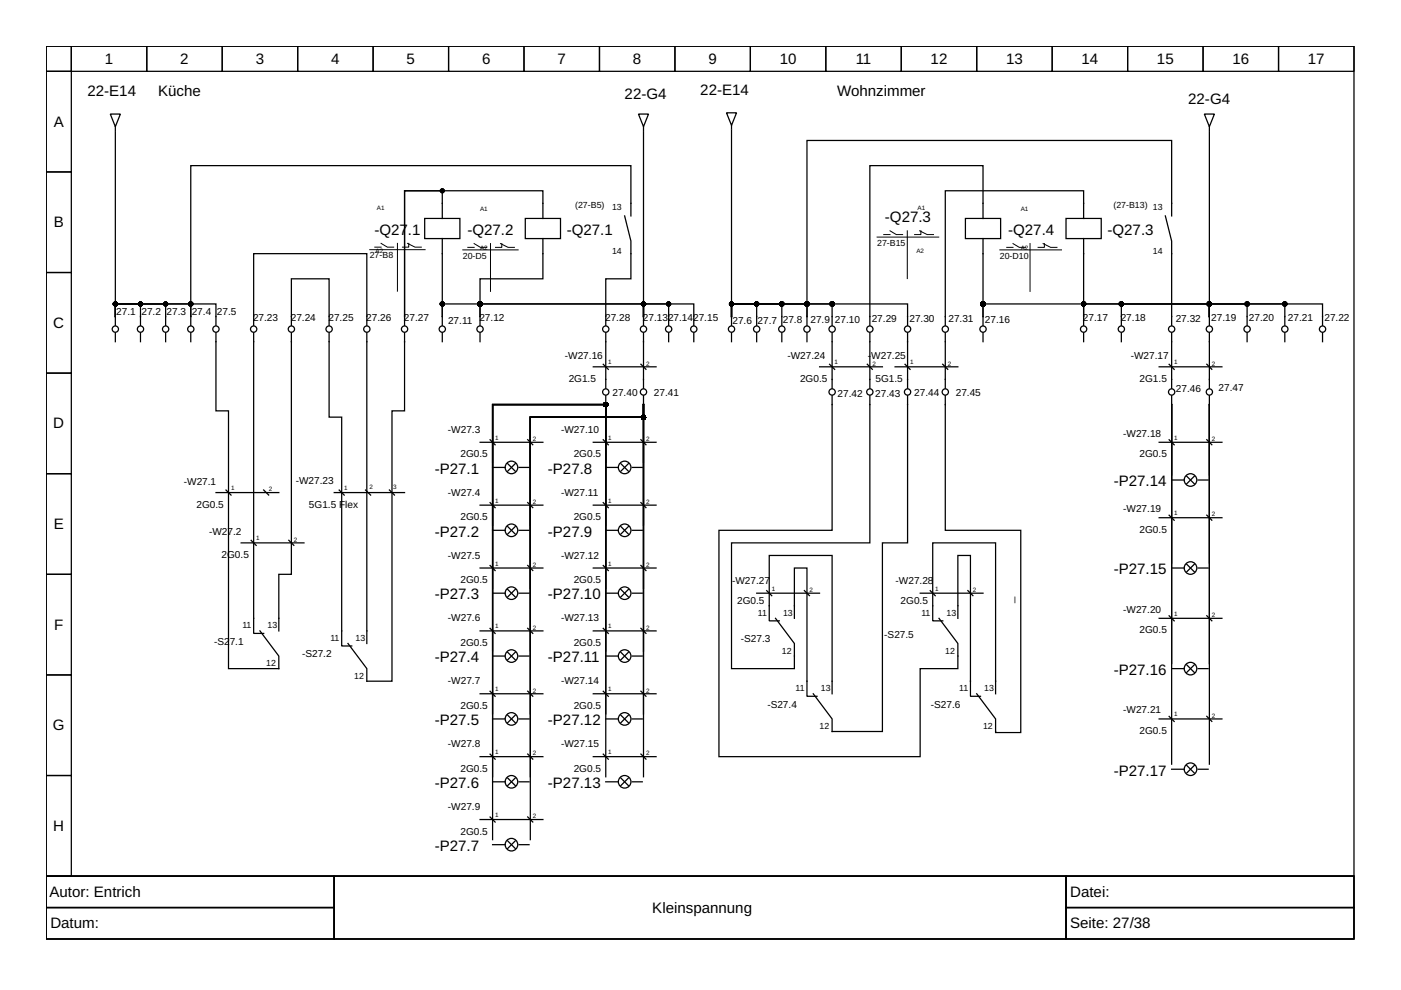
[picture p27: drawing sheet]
<svg xmlns="http://www.w3.org/2000/svg" width="297mm" height="210mm" viewBox="0 0 297 210" stroke-linecap="round" stroke-linejoin="round" font-family="sans-serif">
<defs><g id="words">
<g font-size="3.2">
<text x="22.2" y="13.5">1</text>
<text x="38.2" y="13.5">2</text>
<text x="54.2" y="13.5">3</text>
<text x="70.2" y="13.5">4</text>
<text x="86.2" y="13.5">5</text>
<text x="102.2" y="13.5">6</text>
<text x="118.2" y="13.5">7</text>
<text x="134.2" y="13.5">8</text>
<text x="150.2" y="13.5">9</text>
<text x="165.3" y="13.5">10</text>
<text x="181.4" y="13.5">11</text>
<text x="197.3" y="13.5">12</text>
<text x="213.3" y="13.5">13</text>
<text x="229.3" y="13.5">14</text>
<text x="245.3" y="13.5">15</text>
<text x="261.3" y="13.5">16</text>
<text x="277.3" y="13.5">17</text>
<text x="18.5" y="20.5">22-E14</text>
<text x="33.5" y="20.5">Küche</text>
<text x="132.4" y="21">22-G4</text>
<text x="148.5" y="20.2">22-E14</text>
<text x="177.5" y="20.5">Wohnzimmer</text>
<text x="251.9" y="22.1">22-G4</text>
<text x="11.4" y="26.9">A</text>
<text x="187.6" y="47.1">-Q27.3</text>
<text x="11.4" y="48.2">B</text>
<text x="79.4" y="49.7">-Q27</text>
<text x="86.5" y="49.7">.1</text>
<text x="99.1" y="49.8">-Q27.2</text>
<text x="120.2" y="49.8">-Q27.1</text>
<text x="213.8" y="49.8">-Q27.4</text>
<text x="234.8" y="49.8">-Q27.3</text>
<text x="11.3" y="69.5">C</text>
<text x="11.3" y="90.8">D</text>
<text x="92.2" y="100.4">-P27.1</text>
<text x="116.2" y="100.4">-P27.8</text>
<text x="236.1" y="103.1">-P27.14</text>
<text x="11.4" y="112.2">E</text>
<text x="92.2" y="113.8">-P27.2</text>
<text x="116.2" y="113.8">-P27.9</text>
<text x="236.1" y="121.8">-P27.15</text>
<text x="92.2" y="127.1">-P27.3</text>
<text x="116.2" y="127.1">-P27.10</text>
<text x="11.5" y="133.5">F</text>
<text x="92.2" y="140.4">-P27.4</text>
<text x="116.2" y="140.4">-P27.11</text>
<text x="236.1" y="143.1">-P27.16</text>
<text x="11.2" y="154.8">G</text>
<text x="92.2" y="153.8">-P27.5</text>
<text x="116.2" y="153.8">-P27.12</text>
<text x="92.2" y="167.1">-P27.6</text>
<text x="116.2" y="167.1">-P27.13</text>
<text x="236.1" y="164.4">-P27.17</text>
<text x="11.3" y="176.2">H</text>
<text x="92.2" y="180.4">-P27.7</text>
<text x="10.5" y="190.2">Autor: Entrich</text>
<text x="226.9" y="190.2">Datei:</text>
<text x="10.7" y="196.8">Datum:</text>
<text x="138.3" y="193.5">Kleinspannung</text>
<text x="226.9" y="196.8">Seite: 27/38</text>
</g>
<text font-size="2.4" x="214.8" y="127.9" transform="rotate(-90 214.8 127.9)">_</text>
<g font-size="2.1">
<text x="24.7" y="66.8">27.1</text>
<text x="30" y="66.8">27.2</text>
<text x="35.3" y="66.8">27.3</text>
<text x="40.7" y="66.8">27.4</text>
<text x="46" y="66.8">27.5</text>
<text x="53.6" y="68">27.23</text>
<text x="61.6" y="68">27.24</text>
<text x="69.6" y="68">27.25</text>
<text x="77.6" y="68">27.26</text>
<text x="85.6" y="68">27.27</text>
<text x="95" y="68.7">27.11</text>
<text x="101.6" y="68">27.12</text>
<text x="128.3" y="68">27.28</text>
<text x="136.3" y="68">27.1327.1427.15</text>
<text x="155.3" y="68.7">27.6</text>
<text x="160.6" y="68.7">27.7</text>
<text x="166" y="68.4">27.8</text>
<text x="171.8" y="68.4">27.9</text>
<text x="177" y="68.4">27.10</text>
<text x="184.8" y="68.3">27.29</text>
<text x="192.8" y="68.3">27.30</text>
<text x="201.1" y="68.3">27.31</text>
<text x="208.8" y="68.6">27.16</text>
<text x="229.6" y="68">27.17</text>
<text x="237.6" y="68">27.18</text>
<text x="249.3" y="68.2">27.32</text>
<text x="256.8" y="68">27.19</text>
<text x="264.8" y="68">27.20</text>
<text x="273.1" y="68">27.21</text>
<text x="280.8" y="68">27.22</text>
<text x="119.8" y="76">-W27.16</text>
<text x="167" y="76.2">-W27.24</text>
<text x="184" y="76">-</text>
<text x="184.7" y="76">W27.25</text>
<text x="239.7" y="76">-W27.17</text>
<text x="120.6" y="81">2G1.5</text>
<text x="129.9" y="83.9">27.40</text>
<text x="138.7" y="83.9">27.41</text>
<text x="169.6" y="81">2G0.5</text>
<text x="185.6" y="81">5G1.5</text>
<text x="193.8" y="83.9">27.44</text>
<text x="202.6" y="83.9">27.45</text>
<text x="241.6" y="81">2G1.5</text>
<text x="249.3" y="83.1">27.46</text>
<text x="258.4" y="82.8">27.47</text>
<text x="177.6" y="84.2">27.42</text>
<text x="185.6" y="84.2">27.43</text>
<text x="95" y="91.8">-W27.3</text>
<text x="119" y="91.8">-W27.10</text>
<text x="238.1" y="92.6">-W27.18</text>
<text x="97.6" y="97">2G0.5</text>
<text x="121.6" y="97">2G0.5</text>
<text x="241.6" y="97">2G0.5</text>
<text x="39" y="102.8">-W27.1</text>
<text x="41.7" y="107.6">2G0.5</text>
<text x="62.7" y="102.7">-W27.23</text>
<text x="65.5" y="107.6">5G1.5 Flex</text>
<text x="95" y="105.1">-W27.4</text>
<text x="119" y="105.1">-W27.11</text>
<text x="44.3" y="113.5">-W27.2</text>
<text x="97.6" y="110.3">2G0.5</text>
<text x="121.6" y="110.3">2G0.5</text>
<text x="238.1" y="108.6">-W27.19</text>
<text x="241.6" y="113">2G0.5</text>
<text x="47" y="118.3">2G0.5</text>
<text x="95" y="118.4">-W27.5</text>
<text x="119" y="118.4">-W27.12</text>
<text x="97.6" y="123.6">2G0.5</text>
<text x="121.6" y="123.6">2G0.5</text>
<text x="155.2" y="123.9">-W27.27</text>
<text x="189.9" y="123.9">-W27.28</text>
<text x="95" y="131.8">-W27.6</text>
<text x="119" y="131.8">-W27.13</text>
<text x="156.3" y="128.2">2G0.5</text>
<text x="191" y="128.2">2G0.5</text>
<text x="238.1" y="129.9">-W27.20</text>
<text x="45.4" y="136.7">-S2</text>
<text x="48.7" y="136.7">7.1</text>
<text x="97.6" y="137">2G0.5</text>
<text x="121.6" y="137">2G0.5</text>
<text x="157.1" y="136.2">-S27.3</text>
<text x="187.5" y="135.4">-S27.5</text>
<text x="241.6" y="134.3">2G0.5</text>
<text x="64" y="139.4">-S27.2</text>
<text x="95" y="145.1">-W27.7</text>
<text x="119" y="145.1">-W27.14</text>
<text x="97.6" y="150.3">2G0.5</text>
<text x="121.6" y="150.3">2G0.5</text>
<text x="162.7" y="150">-S27.4</text>
<text x="197.4" y="150">-S27.6</text>
<text x="238.1" y="151.2">-W27.21</text>
<text x="241.6" y="155.6">2G0.5</text>
<text x="95" y="158.4">-W27.8</text>
<text x="119" y="158.4">-W27.15</text>
<text x="97.6" y="163.6">2G0.5</text>
<text x="121.6" y="163.6">2G0.5</text>
<text x="95" y="171.8">-W27.9</text>
<text x="97.6" y="177">2G0.5</text>
</g>
<g font-size="1.9">
<text x="121.9" y="44.2">(27-B5)</text>
<text x="129.8" y="44.4">13</text>
<text x="236.1" y="44.2">(27-B13) 13</text>
<text x="129.8" y="53.8">14</text>
<text x="186" y="52.1">27-B15</text>
<text x="244.4" y="53.8">14</text>
<text x="78.4" y="54.8">27-B8</text>
<text x="98.1" y="54.8">20-D5</text>
<text x="212" y="54.8">20-D10</text>
<text x="160.7" y="130.6">11</text>
<text x="166" y="130.6">13</text>
<text x="195.4" y="130.6">11</text>
<text x="200.7" y="130.6">13</text>
<text x="51.4" y="133.2">11</text>
<text x="56.7" y="133.2">13</text>
<text x="70" y="135.9">11</text>
<text x="75.4" y="135.9">13</text>
<text x="56.4" y="141.2">12</text>
<text x="75.1" y="143.9">12</text>
<text x="165.8" y="138.6">12</text>
<text x="200.4" y="138.6">12</text>
<text x="168.7" y="146.6">11</text>
<text x="174" y="146.6">13</text>
<text x="203.4" y="146.6">11</text>
<text x="208.7" y="146.6">13</text>
<text x="173.8" y="154.6">12</text>
<text x="208.4" y="154.6">12</text>
</g>
<g font-size="1.3">
<text x="79.9" y="44.5">A1</text>
<text x="101.8" y="44.7">A1</text>
<text x="194.6" y="44.5">A1</text>
<text x="216.4" y="44.7">A1</text>
<text x="79.6" y="53.6">A2</text>
<text x="101.8" y="53">A2</text>
<text x="194.3" y="53.6">A2</text>
<text x="216.4" y="53">A2</text>
<text x="129" y="77.2">1</text>
<text x="137" y="77.5">2</text>
<text x="177" y="77.2">1</text>
<text x="185" y="77.5">2</text>
<text x="193" y="77.2">1</text>
<text x="201" y="77.5">2</text>
<text x="248.9" y="77.2">1</text>
<text x="256.9" y="77.5">2</text>
<text x="105" y="93.2">1</text>
<text x="113" y="93.5">2</text>
<text x="129" y="93.2">1</text>
<text x="137" y="93.5">2</text>
<text x="248.9" y="93.2">1</text>
<text x="256.9" y="93.5">2</text>
<text x="49" y="103.9">1</text>
<text x="57" y="104.2">2</text>
<text x="73" y="103.9">1</text>
<text x="78.3" y="103.6">2</text>
<text x="83.4" y="103.6">3</text>
<text x="105" y="106.6">1</text>
<text x="113" y="106.8">2</text>
<text x="129" y="106.6">1</text>
<text x="137" y="106.8">2</text>
<text x="248.9" y="109.2">1</text>
<text x="256.9" y="109.5">2</text>
<text x="54.3" y="114.6">1</text>
<text x="62.3" y="114.8">2</text>
<text x="105" y="119.9">1</text>
<text x="129" y="119.9">1</text>
<text x="113" y="120.2">2</text>
<text x="137" y="120.2">2</text>
<text x="163.6" y="125.2">1</text>
<text x="171.6" y="125.5">2</text>
<text x="198.3" y="125.2">1</text>
<text x="206.3" y="125.5">2</text>
<text x="248.9" y="130.6">1</text>
<text x="256.9" y="130.8">2</text>
<text x="105" y="133.2">1</text>
<text x="113" y="133.5">2</text>
<text x="129" y="133.2">1</text>
<text x="137" y="133.5">2</text>
<text x="105" y="146.6">1</text>
<text x="113" y="146.8">2</text>
<text x="129" y="146.6">1</text>
<text x="137" y="146.8">2</text>
<text x="248.9" y="151.9">1</text>
<text x="256.9" y="152.2">2</text>
<text x="105" y="159.9">1</text>
<text x="113" y="160.2">2</text>
<text x="129" y="159.9">1</text>
<text x="137" y="160.2">2</text>
<text x="105" y="173.2">1</text>
<text x="113" y="173.5">2</text>
</g>
</g></defs>
<g fill="none" stroke="#000" stroke-width=".27">
<path d="M9.8 9.8h277.3v176h-277.3zM9.8 9.8h5.3v5.3h-5.3zM9.8 15.1h5.3v21.4h-5.3zM15.1 9.8h16v5.3h-16zM31.1 9.8h16v5.3h-16zM47.1 9.8h16v5.3h-16zM63.1 9.8h16v5.3h-16zM79.1 9.8h16v5.3h-16zM95.1 9.8h16v5.3h-16zM111.1 9.8h16v5.3h-16zM127.1 9.8h16v5.3h-16zM143.1 9.8h16v5.3h-16z"/>
<path d="M159.1 9.8h16v5.3h-16zM175.1 9.8h16v5.3h-16zM191.1 9.8h16v5.3h-16zM207.1 9.8h16v5.3h-16zM223.1 9.8h16v5.3h-16zM239.1 9.8h16v5.3h-16zM255.1 9.8h16v5.3h-16zM271.1 9.8h16v5.3h-16zM9.8 36.5h5.3v21.3h-5.3zM23.4 24.2h2.1l-1 2.7zM24.5 26.9v.8M24.5 27.9v39.2"/>
<path d="M135.4 24.2h2.1l-1.1 2.7zM136.4 26.9v.8M136.4 27.9v39.2M154 23.9h2.2l-1.1 2.7zM155.1 27.7v39.4M155.1 26.6v.8M255.3 24.2h2.2l-1.1 2.7zM256.4 26.9v.8M256.4 27.9v39.2M9.8 57.8h5.3v21.3h-5.3zM90 46.3h7.5v4.3h-7.5zM93.8 46.3v-5.8h-8v26.6"/>
<path d="M93.8 50.6v16.5M111.4 46.3h7.4v4.3h-7.4zM115.1 50.6v8.5h-13.3v8M115.1 46.3v-5.8h-29.3v26.6M132.4 45.8l1.4 5.3v8h-5.4v9.9M133.8 45.8v-10.7h-93.3v32M204.7 46.3h7.5v4.3h-7.5zM208.4 50.6v16.5M208.4 46.3v-11.2h-24v33.9M226 46.3h7.5v4.3h-7.5zM229.7 50.6v16.5M229.7 46.3v-5.8h-29.3v28.5"/>
<path d="M247.1 45.8l1.3 5.3v17.9M248.4 45.8v-16h-77.3v37.3M9.8 79.1h5.3v21.3h-5.3zM24.5 67.1v1.9M24.5 70.6v1.8M24.5 67.1v-2.7h5.3v4.6M24.5 67.1v-2.7h16v2.7M24.5 67.1v-2.7h21.3v4.6M24.5 67.1v-2.7h10.6v4.6M29.8 70.6v1.8M35.1 70.6v1.8M40.5 67.1v1.9"/>
<path d="M40.5 70.6v1.8M45.8 70.6v16.5h2.6v54.7h10.7v-2.7l-4-5.3M53.8 70.6v63.7h2.1M53.8 69v-15.2h24v15.2M61.8 69v-9.9h8v9.9M61.8 70.6v51.2h-2.7v12M69.8 70.6v17.8h2.6v48.6h2.2M77.8 70.6v65.8M85.8 70.6v16.5h-2.7v57.3h-5.3v-2.6l-4-5.4M85.8 67.1v1.9M93.8 67.1v1.9M93.8 70.6v1.8"/>
<path d="M93.8 67.1v-2.7h42.6v2.7M101.8 67.1v1.9M101.8 70.6v1.8M101.8 67.1v-2.7h34.6v2.7M125.8 77.8h13.3M127.9 77.2l1.1 1.1M128.4 70.6v11.7M135.9 77.2l1.1 1.1M136.4 70.6v11.7M136.4 67.1v1.9M136.4 67.1v-2.7h10.7v4.6M136.4 67.1v-2.7h5.4v4.6"/>
<path d="M141.8 70.6v1.8M147.1 70.6v1.8M155.1 67.1v-2.7h37.3v4.6M155.1 67.1v-2.7h16v2.7M155.1 67.1v-2.7h10.7v4.6M155.1 67.1v-2.7h5.3v4.6M155.1 67.1v-2.7h21.3v4.6M155.1 67.1v1.9M155.1 70.6v1.8M160.4 70.6v1.8M165.8 70.6v1.8M171.1 67.1v1.9"/>
<path d="M171.1 70.6v1.8M173.8 77.8h13.3M175.9 77.2l1.1 1.1M176.4 70.6v11.7M183.9 77.2l1 1.1M184.4 70.6v11.7M189.8 77.8h13.3M191.9 77.2l1.1 1.1M192.4 70.6v11.7M199.9 77.2l1 1.1M200.4 70.6v11.7M208.4 67.1v1.9"/>
<path d="M208.4 70.6v1.8M208.4 67.1v-2.7h48v2.7M229.7 67.1v1.9M229.7 70.6v1.8M229.7 67.1v-2.7h26.7v2.7M237.7 70.6v1.8M245.8 77.8h13.3M247.9 77.2l1 1.1M248.4 70.6v11.7M255.9 77.2l1 1.1M256.4 70.6v11.7M256.4 67.1v1.9"/>
<path d="M256.4 67.1v-2.7h-18.7v4.6M256.4 67.1v-2.7h24v4.6M256.4 67.1v-2.7h16v4.6M256.4 67.1v-2.7h8v4.6M264.4 70.6v1.8M272.4 70.6v1.8M280.4 70.6v1.8M101.8 93.8h13.3M103.9 93.2l1.1 1.1M104.4 99.1h2.7M107.6 98.3l1.6 1.6M109.2 98.3l-1.6 1.6"/>
<path d="M110 99.1h2.2M111.9 93.2l1.1 1.1M125.8 93.8h13.3M127.9 93.2l1.1 1.1M128.4 83.9v1.9M128.4 85.8v25.6M128.4 85.8v2.6v-2.6h-24v92.2M128.4 85.8v2.6v-2.6h-24v52.2M128.4 85.8v2.6v-2.6h-24v25.6M128.4 85.8v38.9M128.4 85.8v2.6v-2.6h-24v12.2M128.4 85.8v52.2"/>
<path d="M128.4 85.8v78.9M128.4 85.8v2.6v-2.6h-24v78.9M128.4 85.8v12.2M128.4 85.8v65.6M128.4 85.8v2.6v-2.6h-24v65.6M128.4 85.8v2.6v-2.6h-24v38.9M128.4 99.1h2.7M131.6 98.3l1.6 1.6M133.2 98.3l-1.6 1.6M134 99.1h2.2M135.9 93.2l1.1 1.1M136.4 83.9v1.9"/>
<path d="M136.4 85.8v2.6h-24v23M136.4 85.8v52.2M136.4 85.8v2.6h-24v49.6M136.4 85.8v78.9M136.4 85.8v2.6h-24v9.6M136.4 85.8v65.6M136.4 85.8v2.6h-24v76.3M136.4 85.8v2.6h-24v63M136.4 85.8v2.6h-24v36.3M136.4 85.8v38.9M136.4 85.8v25.6M136.4 85.8v2.6h-24v89.6"/>
<path d="M136.4 85.8v12.2M176.4 83.9v28.5h-24v48h42.7v-18.6h8v-5.4l-4-5.3M184.4 83.9v31.2h-29.3v26.7h13.3v-5.4l-4-5.3M192.4 83.9v31.2h-5.3v40h-10.7v-2.7l-4-5.3M200.4 83.9v28.5h16v42.9h-5.3v-2.9l-4-5.3M245.8 93.8h13.3M247.9 93.2l1 1.1M248.4 83.9v1.9M248.4 85.8v76.2M248.4 85.8v54.9M248.4 85.8v33.6M248.4 85.8v14.9"/>
<path d="M255.9 93.2l1 1.1M256.4 83.9v1.9M256.4 85.8v54.9M256.4 85.8v76.2M256.4 85.8v33.6M256.4 85.8v14.9M9.8 100.4h5.3v21.4h-5.3zM45.8 104.4h13.3M47.9 103.9l1.1 1.1M51.1 115.1h13.3M53.2 114.6l1.1 1M55.9 103.9l1.1 1.1"/>
<path d="M61.2 114.6l1.1 1M70.9 104.4h14.9M71.9 103.9l1.1 1.1M77.5 103.9l1.1 1.1M82.6 103.9l1 1.1M101.8 107.1h13.3M103.9 106.6l1.1 1M103.9 119.9l1.1 1.1M104.4 112.4h2.7M107.6 111.6l1.6 1.6M109.2 111.6l-1.6 1.6M110 112.4h2.2"/>
<path d="M111.9 106.6l1.1 1M111.9 119.9l1.1 1.1M125.8 107.1h13.3M127.9 119.9l1.1 1.1M127.9 106.6l1.1 1M128.4 112.4h2.7M131.6 111.6l1.6 1.6M133.2 111.6l-1.6 1.6M134 112.4h2.2M135.9 119.9l1.1 1.1M135.9 106.6l1.1 1M245.8 109.8h13.3"/>
<path d="M247.9 109.2l1 1.1M248.4 101.8h2.7M251.6 119.6l1.6 1.6M251.6 101l1.6 1.6M253.2 119.6l-1.6 1.6M253.2 101l-1.6 1.6M254 101.8h2.1M255.9 109.2l1 1.1M9.8 121.8h5.3v21.3h-5.3zM101.8 120.4h13.3M101.8 133.8h13.3M103.9 133.2l1.1 1.1"/>
<path d="M104.4 125.8h2.7M104.4 139.1h2.7M107.6 138.3l1.6 1.6M107.6 125l1.6 1.6M109.2 138.3l-1.6 1.6M109.2 125l-1.6 1.6M110 125.8h2.2M110 139.1h2.2M111.9 133.2l1.1 1.1M125.8 120.4h13.3M125.8 133.8h13.3M127.9 133.2l1.1 1.1"/>
<path d="M128.4 125.8h2.7M128.4 139.1h2.7M131.6 138.3l1.6 1.6M131.6 125l1.6 1.6M133.2 138.3l-1.6 1.6M133.2 125l-1.6 1.6M134 125.8h2.2M134 139.1h2.2M135.9 133.2l1.1 1.1M160.4 125.8h13.4M162.6 125.2l1 1.1M165.2 131.6h-2.1v-13.8h13.3v29.3"/>
<path d="M168.4 131.1v-10.7h2.7v27.2h2.1M170.5 125.2l1.1 1.1M195.1 125.8h13.3M197.2 125.2l1.1 1.1M199.9 131.6h-2.1v-16.5h13.3v32M203.1 131.1v-13.3h2.7v29.8h2.1M205.2 125.2l1.1 1.1M245.8 131.1h13.3M247.9 130.6l1 1M248.4 120.4h2.7M254 120.4h2.1M255.9 130.6l1 1"/>
<path d="M9.8 143.1h5.3v21.3h-5.3zM101.8 147.1h13.3M103.9 159.9l1.1 1.1M103.9 146.6l1.1 1M104.4 152.4h2.7M107.6 151.6l1.6 1.6M109.2 151.6l-1.6 1.6M110 152.4h2.2M111.9 159.9l1.1 1M111.9 146.6l1.1 1M125.8 147.1h13.3M127.9 146.6l1.1 1"/>
<path d="M127.9 159.9l1.1 1.1M128.4 152.4h2.7M131.6 151.6l1.6 1.6M133.2 151.6l-1.6 1.6M134 152.4h2.2M135.9 146.6l1.1 1M135.9 159.9l1.1 1M245.8 152.4h13.3M247.9 151.9l1 1.1M248.4 141.8h2.7M251.6 141l1.6 1.6M253.2 141l-1.6 1.6"/>
<path d="M254 141.8h2.1M255.9 151.9l1 1M9.8 164.4h5.3v21.4h-5.3zM101.8 160.4h13.3M101.8 173.8h13.3M103.9 173.2l1.1 1.1M104.4 165.8h2.7M104.4 179.1h2.7M107.6 165l1.6 1.6M107.6 178.3l1.6 1.6M109.2 165l-1.6 1.6M109.2 178.3l-1.6 1.6"/>
<path d="M110 165.8h2.2M110 179.1h2.2M111.9 173.2l1.1 1.1M125.8 160.4h13.3M128.4 165.8h2.7M131.6 165l1.6 1.6M133.2 165l-1.6 1.6M134 165.8h2.2M248.4 163.1h2.7M251.6 162.3l1.6 1.6M253.2 162.3l-1.6 1.6M254 163.1h2.1"/>
<path d="M9.8 185.8h277.3v13.3h-277.3zM9.8 185.8h61v6.6h-61zM9.8 192.4h61v6.7h-61zM70.8 185.8h155.2v13.3h-155.2zM226 185.8h61.1v6.6h-61.1zM226 192.4h61.1v6.7h-61.1z"/>
<circle cx="24.5" cy="69.8" r=".67"/>
<circle cx="29.8" cy="69.8" r=".67"/>
<circle cx="35.1" cy="69.8" r=".67"/>
<circle cx="40.5" cy="69.8" r=".67"/>
<circle cx="45.8" cy="69.8" r=".67"/>
<circle cx="53.8" cy="69.8" r=".67"/>
<circle cx="61.8" cy="69.8" r=".67"/>
<circle cx="69.8" cy="69.8" r=".67"/>
<circle cx="77.8" cy="69.8" r=".67"/>
<circle cx="85.8" cy="69.8" r=".67"/>
<circle cx="93.8" cy="69.8" r=".67"/>
<circle cx="101.8" cy="69.8" r=".67"/>
<circle cx="128.4" cy="69.8" r=".67"/>
<circle cx="136.4" cy="69.8" r=".67"/>
<circle cx="141.8" cy="69.8" r=".67"/>
<circle cx="147.1" cy="69.8" r=".67"/>
<circle cx="155.1" cy="69.8" r=".67"/>
<circle cx="160.4" cy="69.8" r=".67"/>
<circle cx="165.8" cy="69.8" r=".67"/>
<circle cx="171.1" cy="69.8" r=".67"/>
<circle cx="176.4" cy="69.8" r=".67"/>
<circle cx="184.4" cy="69.8" r=".67"/>
<circle cx="192.4" cy="69.8" r=".67"/>
<circle cx="200.4" cy="69.8" r=".67"/>
<circle cx="208.4" cy="69.8" r=".67"/>
<circle cx="229.7" cy="69.8" r=".67"/>
<circle cx="237.7" cy="69.8" r=".67"/>
<circle cx="248.4" cy="69.8" r=".67"/>
<circle cx="256.4" cy="69.8" r=".67"/>
<circle cx="264.4" cy="69.8" r=".67"/>
<circle cx="272.4" cy="69.8" r=".67"/>
<circle cx="280.4" cy="69.8" r=".67"/>
<circle cx="108.4" cy="99.1" r="1.33"/>
<circle cx="128.4" cy="83.1" r=".67"/>
<circle cx="132.4" cy="99.1" r="1.33"/>
<circle cx="136.4" cy="83.1" r=".67"/>
<circle cx="176.4" cy="83.1" r=".67"/>
<circle cx="184.4" cy="83.1" r=".67"/>
<circle cx="192.4" cy="83.1" r=".67"/>
<circle cx="200.4" cy="83.1" r=".67"/>
<circle cx="248.4" cy="83.1" r=".67"/>
<circle cx="256.4" cy="83.1" r=".67"/>
<circle cx="108.4" cy="112.4" r="1.33"/>
<circle cx="132.4" cy="112.4" r="1.33"/>
<circle cx="252.4" cy="101.8" r="1.33"/>
<circle cx="108.4" cy="139.1" r="1.33"/>
<circle cx="108.4" cy="125.8" r="1.33"/>
<circle cx="132.4" cy="125.8" r="1.33"/>
<circle cx="132.4" cy="139.1" r="1.33"/>
<circle cx="252.4" cy="120.4" r="1.33"/>
<circle cx="108.4" cy="152.4" r="1.33"/>
<circle cx="132.4" cy="152.4" r="1.33"/>
<circle cx="252.4" cy="141.8" r="1.33"/>
<circle cx="108.4" cy="165.8" r="1.33"/>
<circle cx="108.4" cy="179.1" r="1.33"/>
<circle cx="132.4" cy="165.8" r="1.33"/>
<circle cx="252.4" cy="163.1" r="1.33"/>
</g>
<g fill="none" stroke="#000" stroke-width=".21">
<path d="M78.4 52.9h11.7M79.5 52.4h1.3M80.8 51.6l1.3 .8h1.4M84.3 51.6v10.1M86.4 51.6l1.6 .8h1.3M86.7 51.6v.8h-1.4M98.1 53h11.8M99.2 52.4h1.3M100.5 51.6l1.4 .8h1.3M104 51.6v10.2M106.1 51.6l1.6 .8h1.4M106.4 51.6v.8h-1.3"/>
<path d="M186 50.3h13M187.4 49.7h1.3M188.7 48.9l1.3 .8h1.4M192.4 48.9v10.2M195 48.9l1.6 .8h1.3M195.2 48.9v.8h-1.3M212 53h13.1M213.4 52.4h1.4M214.8 51.6l1.3 .8h1.3M218.4 51.6v10.2M221.2 51.6l1.6 .8h1.3M221.4 51.6v.8h-1.3"/>
</g>
<g fill="#000" stroke="#000" stroke-width=".27">
<circle cx="93.8" cy="40.5" r=".4"/>
<circle cx="24.5" cy="64.4" r=".4"/>
<circle cx="29.8" cy="64.4" r=".4"/>
<circle cx="35.1" cy="64.4" r=".4"/>
<circle cx="40.5" cy="64.4" r=".4"/>
<circle cx="93.8" cy="64.4" r=".4"/>
<circle cx="101.8" cy="64.4" r=".4"/>
<circle cx="136.4" cy="64.4" r=".4"/>
<circle cx="141.8" cy="64.4" r=".4"/>
<circle cx="155.1" cy="64.4" r=".4"/>
<circle cx="160.4" cy="64.4" r=".4"/>
<circle cx="165.8" cy="64.4" r=".4"/>
<circle cx="171.1" cy="64.4" r=".4"/>
<circle cx="176.4" cy="64.4" r=".4"/>
<circle cx="208.4" cy="64.4" r=".4"/>
<circle cx="229.7" cy="64.4" r=".4"/>
<circle cx="237.7" cy="64.4" r=".4"/>
<circle cx="256.4" cy="64.4" r=".4"/>
<circle cx="264.4" cy="64.4" r=".4"/>
<circle cx="272.4" cy="64.4" r=".4"/>
<circle cx="128.4" cy="85.8" r=".4"/>
<circle cx="136.4" cy="88.4" r=".4"/>
</g>
<use href="#words"/>
</svg>
